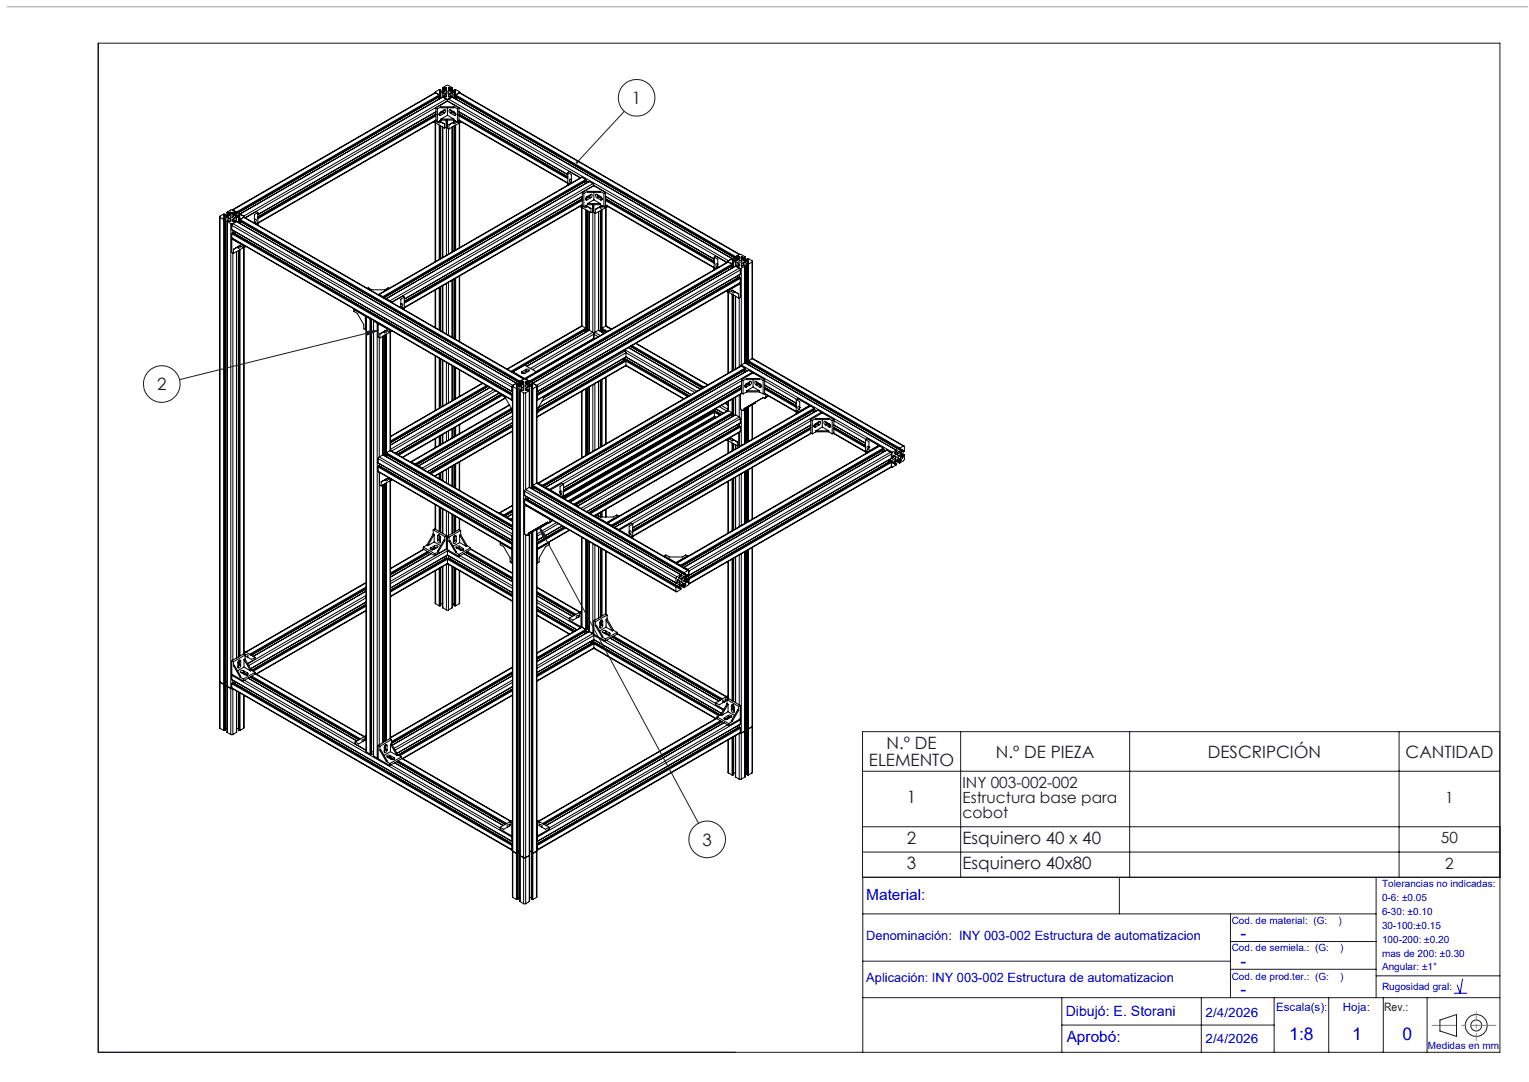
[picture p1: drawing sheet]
<svg xmlns="http://www.w3.org/2000/svg" width="420mm" height="297mm" viewBox="0 0 420 297" stroke-linecap="round" stroke-linejoin="round" font-family="sans-serif">
<defs><g id="words">
<g font-size="4.8" fill="#00f">
<text x="340.8" y="257.8">-</text>
<text x="340.8" y="265.4">-</text>
<text x="340.8" y="273.2">-</text>
<text x="354.2" y="285.4">1:8</text>
<text x="371.4" y="285.4">1</text>
<text x="385.2" y="285.4">0</text>
</g>
<g font-size="4.7" fill="#191924">
<text x="173.6" y="28.5">1</text>
<text x="43.2" y="107.1">2</text>
<text x="243.5" y="205.7">N.º DE</text>
<text x="273.6" y="207.9">N.º DE PIEZA</text>
<text x="331.8" y="207.9">DESCRIPCIÓN</text>
<text x="386.1" y="207.9">CANTIDAD</text>
<text x="238.7" y="210.2">ELEMENTO</text>
<text x="249.1" y="220.5">1</text>
<text x="193" y="232.1">3</text>
<text x="249.1" y="231.6">2</text>
<text x="264.4" y="231.6">Esquinero 40 x 40</text>
<text x="249.1" y="238.6">3</text>
<text x="264.4" y="238.6">Esquinero 40x80</text>
</g>
<g font-size="4.2" fill="#191924">
<text x="264.4" y="216.3">INY 003-002-002</text>
<text x="264.4" y="220.4">Estructura base para</text>
<text x="397" y="220.4">1</text>
<text x="264.4" y="224.5">cobot</text>
<text x="395.8" y="231.5">50</text>
<text x="397" y="238.5">2</text>
</g>
<g font-size="4.2" fill="#00f">
<text x="238" y="247">Material:</text>
<text x="293" y="286">Aprobó:</text>
</g>
<text font-size="3.9" fill="#00f" x="292.8" y="279">Dibujó: E. Storani</text>
<g font-size="3.5" fill="#00f">
<text x="238" y="257.9">Denominación: INY 003-002 Estructura de automatizacion</text>
<text x="238" y="269.5">Aplicación: INY 003-002 Estructura de automatizacion</text>
<text x="331.2" y="279.1">2/4/2026</text>
<text x="331.2" y="286.3">2/4/2026</text>
</g>
<g font-size="3.2" fill="#00f">
<text x="350.5" y="277.5">Escala(s):</text>
<text x="368.9" y="277.5">Hoja:</text>
</g>
<text font-size="3.2" fill="#191924" x="380.2" y="277.6">Rev.:</text>
<g font-size="2.7" fill="#00f">
<text x="379.6" y="243.6">Tolerancias no indicadas:</text>
<text x="379.6" y="247.4">0-6: ±0.05</text>
<text x="379.6" y="251.2">6-30: ±0.10</text>
<text x="338.3" y="253.6">Cod. de material: (G:</text>
<text x="367.7" y="253.6">)</text>
<text x="379.6" y="255">30-100:±0.15</text>
<text x="338.3" y="261.2">Cod. de semiela.: (G:</text>
<text x="368.1" y="261.2">)</text>
<text x="379.6" y="258.8">100-200: ±0.20</text>
<text x="379.6" y="262.6">mas de 200: ±0.30</text>
<text x="338.3" y="269">Cod. de prod.ter.: (G:</text>
<text x="368.1" y="269">)</text>
<text x="379.6" y="266.4">Angular: ±1°</text>
<text x="379.6" y="271.8">Rugosidad gral:</text>
<text x="392.2" y="288">Medidas en mm</text>
</g>
</g></defs>
<g fill="none" stroke="#000" stroke-width=".27">
<path d="M119.4 33.3v.3M119.4 33.6l-.3-.2 3 1.8M119.5 25.3v.1M119.5 33.7v38.2M119.7 25.5l-55.9 32.1M119.7 25.5l.9 .6M119.7 25.5l-55.7 32.1M119.7 33.8v38M119.7 30.7l-48.9 28.2M119.7 31.3l-48.9 28.3M119.7 33.1l-48.9 28.2M119.7 29.6l.5 .3"/>
<path d="M119.7 29.6v3.7l.5 .2M119.7 31.8l-48.9 28.2M119.7 31.5l-48.9 28.2M119.7 32.9l-48.9 28.3M119.8 33.3l-.4 .3M120.2 29.9v3.6M120.4 26.7l.2 .5M120.6 31.4l.4 .3M120.6 26.1h.3M120.6 26.1l.2 .2M120.6 26.6v.5M120.6 34.3v36.9"/>
<path d="M120.6 26.1l-55.7 32.1M120.7 33.2l.2 .2M120.8 25.5v.2M120.8 25.7l.3 .2-.1 .1M120.8 25v.1M120.8 25.1h.8M120.8 25.5h.1M120.8 26.4l-55.7 32.2M120.8 26.3l-55.7 32.2M120.8 26.3v.1M120.9 25.5h-.1M120.9 25.5h.7"/>
<path d="M120.9 25.5v.2M120.9 33.4a.35 .35 0 0 1-.2 .4 .35 .35 0 0 1-.4-.3M120.9 26.1v.9M120.9 34.5v36.5M121 24.8l-.3-.3-1.1 .7 .1 .3M121 24.8v.3M121 26v.9M121 34.5v36.5M121 26l-.1 .1M121 24.8l-.2 .2M121.1 24.7v.4M121.1 25.9v1"/>
<path d="M121.1 34.6v36.3M121.1 29.3h3.6M121.1 29.3l-.9 .6M121.1 29.3v.3h3.6v-.3M121.1 32.7v.3M121.1 33l-.9 .5M121.1 32.7h3.6M121.1 33h3.6M121.6 24.1v1M121.6 26.6h.1M121.6 34.9v35.8M121.6 25.5l.4 .1"/>
<path d="M121.6 25.5v1M121.6 24.2l1.2-.8 .4 .1 1 .7M121.6 26.6l-55.7 32.1M121.6 30.8l.5 .3M121.6 30.8l-1 .6M121.6 26.6l1 .6M121.6 24.2h.1M121.6 26.6l-55.7 32.2M121.6 24.2v.9M121.6 34.9v35.7M121.7 24.2h.3M121.7 24.2v.9"/>
<path d="M121.8 33.9l-1.1-.7 1.4 .8v1.2M121.8 30.6l-1.2 .7M122 30.2l-.4 .6M122 26.4l-.4 .1v.1M122 25.1h-.4M122 25.6l.4 .2M122 24.2v.9M122 25.6v.8M122.1 30.1l-1.2 .7a.43 .43 0 0 0-.4 .5 .43 .43 0 0 0 .5 .4M122.1 30.1a.43 .43 0 0 1 .4 .4 .43 .43 0 0 1-.3 .5l-.1 .1M122.1 31.1l-1.1 .6M122.3 24.1h.3"/>
<path d="M122.3 24.1l-.3 .1M122.3 24.1v.8M122.4 25.8l.2 .7-.6-.1M122.4 25.8v.8M122.6 24.1v.6l-.6 .4M122.6 24.1v.6M122.6 33v1.9l-.5 .3M122.6 27.2h.6M122.6 25.1a.35 .35 0 0 1 .5-.1 .35 .35 0 0 1 .1 .5 .35 .35 0 0 1-.5 .1 .35 .35 0 0 1-.1-.5zM122.6 27.2l.3 .5M122.6 33v37.1M122.6 27.2l-55.7 32.1"/>
<path d="M122.9 27.8l3.2 1.8M122.9 27.8l-3.2 1.8M122.9 31.6l1.8 1.1M122.9 27.7v.1M122.9 29.6v2M122.9 33v2.1l.4 .3M122.9 31.6l-1.8 1.1M122.9 27.7l-55.6 32.1M122.9 27.7l36.6 21.1M123.2 24.1h.1M123.2 24.5l.6 .6M123.2 26.5h.1"/>
<path d="M123.2 27.2l-.3 .5M123.2 35.3v34.4M123.2 27.2l76.9 44.4M123.2 24.1h.3M123.2 24.1v.6M123.3 25.8l-.1 .7M123.3 25.8v.8M123.3 34.3v1.1M123.5 24.1l.3 .1M123.5 24.1v.8M123.8 31.1a.48 .48 0 0 1-.5-.5 .48 .48 0 0 1 .5-.5l1.1 .7a.43 .43 0 0 1 .4 .5 .43 .43 0 0 1-.5 .4M123.8 31.1l1 .6"/>
<path d="M123.8 30.2l.4 .6M123.8 26.4l.4 .1v.1M123.8 24.2h.3M123.8 25.1h.4M123.8 26.4l-.6 .1M123.8 25.6l-.5 .2M123.8 24.2v.9M123.8 25.6v.8M124 30.6l1.2 .7M124.1 24.2v.9M124.2 26.6l77 44.4M124.2 30.8l-.4 .3"/>
<path d="M124.2 30.8l1 .6M124.2 26.6l-1 .6M124.2 24.2h-.1M124.2 26.6l76.9 44.4M124.2 24.2v.9M124.2 34.9v34.3M124.2 25.1h.8M124.2 25.5l-.4 .1M124.2 25.5v1M124.2 25.5h.8M124.2 24.1v1M124.2 26.6h.1"/>
<path d="M124.2 34.9v34.2M124.7 29.3l1 .6M124.7 32.7v.3M124.7 33l1 .5M124.7 33.4l-.2 .3M124.7 24.7v.4M124.7 25.9v1M124.7 33.4v.1M124.7 34.6v34.3M124.8 24.8l.3-.3 1.1 .7v.3M124.8 24.8l.3 .2M124.8 26l.1 .1"/>
<path d="M124.8 24.8v.3M124.8 26v.9M124.8 34.5v34.3M124.9 26.1h.3M124.9 26.1v.9M124.9 34.5v34.3M125 25.5h.1M125 25.5v.2M125 26.4l77 44.5M125 26.3l76.9 44.4M125 26.4l76.9 44.4M125 26.3v.1"/>
<path d="M125.1 25v.1M125.1 25.7l-.3 .3M125.1 25.5v.2M125.1 25.1h-.1M125.1 25.5l-.1 .2M125.1 33.2l1 .6M125.1 33.2l-1.8 1.1M125.2 26.1l-.2 .2M125.2 26.1l76.9 44.3M125.2 26.6v.5M125.2 34.3v34.3M125.2 31.4l-.4 .3"/>
<path d="M125.3 33.3v.1a.41 .41 0 0 1-.3 .6 .41 .41 0 0 1-.5-.5M125.4 26.7l-.2 .5M125.7 29.9v3.6M126.1 30.7l29.9 17.3M126.1 30.7l29.9 17.2M126.1 31.3l29.9 17.2M126.1 33.1l29.9 17.2M126.1 29.6l-.4 .3M126.1 29.6v4.2M126.1 31.5l29.9 17.3M126.1 31.8l29.9 17.3M126.1 32.9l29.9 17.3"/>
<path d="M126.1 31.4l29.9 17.2M126.2 25.5l77 44.3M126.2 25.5l-1 .6M126.2 25.5l76.9 44.4M126.2 33.8v34.2M126.3 25.3v.1M126.3 33.7v34.2M126.3 33.2l-.6 .3M126.5 33.5h.1M126.5 33.5l-3.2 1.9M126.7 33.4l-.6 .4M60.3 59.5l.1 140.4"/>
<path d="M60.4 59.7l1 .6M60.4 59.7v140.2M61.5 59.7v.2M61.5 59.9l.3 .3M61.5 59.2v.1M61.5 59.3h.9M61.5 59.7h.1M61.5 59.7l.1 .2M61.6 59.7h.1M61.6 59.7h.8M61.6 59.7v.2M61.8 59l-.3-.3-1.2 .7 .1 .3"/>
<path d="M61.8 59l-.3 .2M61.8 59v.3M61.8 58.9v.4M62.4 59.7l.4 .1M62.4 58.3v1M62.4 59.7v1M62.4 58.3l.1 .1M62.5 58.4h.3M62.5 58.4v.9M62.8 59.3h-.4M62.8 59.8l.5 .2M62.8 58.4v.9"/>
<path d="M62.8 59.8v.8M63.1 58.3h.3M63.1 58.3l-.3 .1M63.1 58.3v.8M63.3 59.4l.2-.1a.36 .36 0 0 1 .4-.1 .36 .36 0 0 1 .2 .4 .44 .44 0 0 1-.5 .2 .44 .44 0 0 1-.3-.4zM63.4 58.3h.1M63.4 58.3v.6l-.6 .4M63.4 58.3v.6M64 57.6h-.5l-1.1 .7M64 57.6l.9 .6M64 58.3v.6l.6 .4M64 58.3h.1"/>
<path d="M64 58.3v.6M64 58.3h.3M64.3 58.3l.3 .1M64.3 58.3v.8M64.6 58.4h.2M64.6 59.3h.4M64.6 59.8l-.5 .2M64.6 58.4v.9M64.6 59.8v.8M64.8 58.4v.9M64.9 58.2v.1M64.9 58.2l.2 .3"/>
<path d="M64.9 58.3l-.1 .1M64.9 58.3v1M65 59.7l-.4 .1M65 59.7h.7M65 59.7v1M65 58.3v1M65.1 58.5v.1M65.5 58.9v.4M65.5 59l-.5 .3M65.6 59l.2 .2M65.6 59v.3M65.7 59.7h.1"/>
<path d="M65.7 59.7v.2M65.8 59.7h.1M65.8 59.7v.2M65.8 59.3h-.8M65.8 59.2v.1M65.8 59.9l-.3 .1 .1 .2M65.9 58.8l-.2-.1-.1 .3M65.9 58.8l1 .5M66.9 59.3l.2 .2-.2 .2M66.9 59.7l77.1 44.3M66.9 59.3l.3 .4M66.9 59.7l-1 .6"/>
<path d="M66.9 59.7l76.9 44.4M67.1 59.5v.1M70.8 58.3l-.4-.2-3 1.7M70.8 58.3l-.9 .6v2l.9 .6-.2 .1M70.8 58.3v3.5M156 47.4v3.4M156 47.4l1 .5v2l-1 .6 .2 .2M156 47.4l.4-.3 3 1.7M156.8 49.2l.2 .3M157 49.3a.38 .38 0 0 0-.7 .1 .38 .38 0 0 0 .3 .5l.1 .2M159.6 56.5v.3M159.6 56.8l-.3-.1 3 1.7"/>
<path d="M159.7 56.9v32.6M159.9 48.7l-55.9 32.1M159.9 48.7l-55.7 32.2M159.9 48.7l1 .6M159.9 57v32.5M159.9 53.9l-48.8 28.3M159.9 54.5l-48.8 28.3M159.9 56.3l-48.8 28.2M159.9 52.8l.5 .3M159.9 52.8v3.7l.5 .3M159.9 53.9l-48.8 28.2M159.9 54.7l-48.8 28.2"/>
<path d="M159.9 55l-48.8 28.3M159.9 56.2l-48.8 28.2M160 56.5l-.4 .3M160.4 53.1v3.7M160.6 49.9l.2 .5M160.8 54.6l.4 .3M160.9 49.3l.1 .2M160.9 49.3l-55.7 32.1M160.9 57.5v32.6M160.9 56.4l.2 .3M161 49.7l.5 .3M161 49.6l-55.6 32.2"/>
<path d="M161 49.5v.1M161 49.5l-55.7 32.2M161 49.6l-55.6 32.1M161.1 56.6a.35 .35 0 0 1-.2 .5 .35 .35 0 0 1-.4-.4M161.1 57.7v33.3M161.2 57.7v33.2M161.3 57.8v33.1M161.4 52.5h3.5M161.4 52.5l-1 .6M161.4 52.5v.3h3.5v-.3M161.4 55.9v.3M161.4 56.2l-1 .6"/>
<path d="M161.4 55.9h3.5M161.4 56.2h3.5M161.7 49.8h.2M161.8 58.1v32.6M161.9 49.8l-55.8 32.2M161.9 54l.4 .3M161.9 54l-1.1 .6M161.9 49.8l.9 .6M161.9 58.1v32.6M162.1 57.1l-1.2-.7 1.4 .9v1.1M162.1 53.8l-1.3 .7M162.2 53.4l-.3 .6"/>
<path d="M162.3 53.4l-1.2 .6a.43 .43 0 0 0-.3 .5 .43 .43 0 0 0 .4 .4M162.3 53.4l.1-.1a.53 .53 0 0 1 .3 .5 .53 .53 0 0 1-.4 .5M162.3 54.3l-1.1 .6M162.8 56.2v1.9l-.5 .3M162.8 50.4l.3 .5M162.8 50.4l-55.7 32.1M162.8 56.2v35M163.1 51l3.2 1.8M163.1 54.9l1.8 1M163.1 51l-3.2 1.8M163.1 56.2v2.1l.4 .3M163.1 50.9v.1"/>
<path d="M163.1 52.8v2.1M163.1 54.9l-1.7 1M163.1 50.9l-55.5 32.1M163.1 50.9l36.6 21.1M163.4 58.5v32.7M163.5 57.5v1.1M164 53.4l1.1 .6a.43 .43 0 0 1 .4 .5 .43 .43 0 0 1-.5 .4M164 53.4a.41 .41 0 0 0-.5 .3 .41 .41 0 0 0 .4 .5l.1 .1M164 54.3l1 .6M164 53.4l.4 .6M164.2 53.8l1.2 .7M164.4 54l-.4 .3"/>
<path d="M164.4 54l1 .6M164.4 58.1v32.6M164.5 58.1v32.6M164.9 52.5l1 .6M164.9 55.9v.3M164.9 56.2l1 .6M165 56.7l-.3 .2M165 56.7h.1M165 57.8v33.1M165 57.7v33.2M165.1 57.7v33.3M165.3 56.4l1 .6"/>
<path d="M165.3 56.4l-1.8 1.1M165.4 57.5v32.6M165.4 54.6l-.4 .3M165.6 56.6h-.1a.41 .41 0 0 1-.3 .6 .41 .41 0 0 1-.5-.4M165.9 53.1v3.7M166.3 53.9l29.9 17.3M166.3 54.5l29.9 17.3M166.3 56.3l29.9 17.3M166.3 52.8l-.4 .3M166.3 52.8v4.2M166.3 53.9l29.9 17.2M166.3 54.7l29.9 17.3"/>
<path d="M166.3 55l29.9 17.3M166.3 56.2l29.9 17.2M166.4 57v32.5M166.5 56.9v32.6M166.5 56.4l-.6 .4M166.8 56.8h.1M166.8 56.8l-3.3 1.8M166.9 56.7l-.6 .3M61.4 60.3h.3M61.4 60.3v140.2M61.7 60.3v140.2M61.8 60.2l-.1 .1"/>
<path d="M61.8 60.2v140.2M61.8 60.1v140.3M62.4 60.7v140.3M62.4 60.8l1 .6M62.4 60.8v140.2M62.8 60.6h-.4v.2M63.3 60l.1 .7-.6-.1M63.3 60v.8M63.4 61.4h.6M63.4 61.4v140.2M63.7 63l76.9 44.5M63.7 65.3l77 44.6"/>
<path d="M63.7 61.9v1.1M63.7 64.2v1.1M63.7 65.6v3.7l.4 .3M63.7 65.6l3.2 1.9M63.7 61.9l76.9 44.4M63.7 63l76.9 44.4M63.7 64.2l76.9 44.3M63.7 65.3l76.9 44.4M63.8 63.9l-.1 .3M63.8 63.9l76.9 44.4M63.9 65.5l-.2 .1M63.9 63.8l76.9 44.4"/>
<path d="M63.9 63.8l-.1 .1M64 61.4l-.3 .5M64 63.2v.6M64 69.5v111.7M64 61.4l76.9 44.4M64.1 60l-.1 .7 .6-.1M64.1 60v.8M64.1 68.4v1.2M64.4 68.3l-.3 .1M64.6 60.6h.3v.2M64.7 63.6l-.3 .5M64.9 60.8h.2"/>
<path d="M64.9 60.8l77 44.4M64.9 60.8l-.9 .6M64.9 69.1v111.6M65 60.7v.1M65 69v111.6M65.5 67.6l-.2 .2M65.5 60.1v1M65.5 67.6v.1M65.5 68.8v111.5M65.6 60.2l.1 .1M65.6 60.2v.9M65.6 68.7v111.6"/>
<path d="M65.7 60.3h.2M65.7 60.3v.9M65.7 68.7v111.5M65.8 60.6l76.9 44.5M65.8 60.5l76.9 44.4M65.8 60.6l76.9 44.4M65.8 60.5v.1M65.9 60.3l-.1 .2M65.9 60.3l76.9 44.3M65.9 60.7v.6M65.9 68.5v111.6M66.1 67.6a.42 .42 0 0 1-.2 .5 .42 .42 0 0 1-.6-.2v-.2"/>
<path d="M66.2 60.9l-.2 .4M66.9 67.5v.5M66.9 68l-1-.6-1.8 1M66.9 67.9v111.7M67 67.4l-.1 .1M67.1 67.9v111.7M67.3 67.7h.1M67.3 67.7l-3.2 1.9M67.5 67.6l-.6 .4M69.9 60.3a.38 .38 0 0 1 .6 .1 .38 .38 0 0 1-.3 .5l-.1 .2M70 60.2l-.1 .3M100.9 79.2l.3-.2 .9 .5h3.6l.9-.5 .3 .2"/>
<path d="M119.5 79.6v10.3M119.7 79.5v10.5M120.6 79v11.5M120.9 78.8v11.9M121 78.8v12M121.1 78.7v12.1M121.6 78.5v12.6M121.6 78.4v12.7M122.6 77.9v13.8M123.2 77.5v14.5M124.2 76.9v15.7M124.7 76.6v16.3"/>
<path d="M124.8 76.6v16.3M124.9 76.5v16.5M125.2 76.4v16.8M126.2 75.8v17.9M126.3 75.7v18.1M196.2 70.6v3.4M196.2 70.6l1 .6v2l-1 .5 .2 .2M196.2 70.6l.4-.3 3 1.7M197.1 72.5l.1 .2M197.2 72.5a.38 .38 0 0 0-.7 .1 .38 .38 0 0 0 .3 .6l.1 .1M199.6 79.9l.6 .3M199.7 80h.1"/>
<path d="M199.7 80l3.2 1.8M200 71.8v.1M200 79.6l.2 .1M200.1 71.6l-.1 .2 .1 .1M200.1 71.9l-55.8 32.1M200.1 71.6l-.3 .3M200.1 71.9l1 .6M200.1 71.9l-55.7 32.2M200.2 79.7v.5M200.8 73.2l.2 .4M200.9 79.8a.42 .42 0 0 0 .3 .6 .42 .42 0 0 0 .5-.4M201.1 72.5h.3"/>
<path d="M201.1 71h.3v.2M201.1 72.5l.1 .2M201.1 71l-1 .6M201.1 72.5l-55.7 32.1M201.1 73v.6M201.1 79.7l1.8 1M201.1 79.7l-.9 .5M201.2 72.1l.2 .3M201.2 71.4v.1M201.2 71.5v.1M201.2 71.9v.2M201.2 71.6h.8"/>
<path d="M201.2 72.8v.2M201.2 72.8l-55.7 32.3M201.2 72.7v.1M201.2 72.7l-55.7 32.2M201.3 71.9h-.1M201.3 71.9h.7M201.3 71.9v.3M201.4 72.5v.9M201.4 72.4v.1M201.4 71.2l-.2 .2M201.4 71.2v.4M201.4 72.4v.9"/>
<path d="M201.5 79.9l.2 .2M201.5 71.2v.4M201.5 72.4v.9M201.5 71.2l.5 .3M201.9 70.8l.1 .1M201.9 70.7v.1M202 73.1h.1M202 70.5v1.1M202 73v.1M202 71.9l.5 .1M202 71.9v1M202.1 70.4v.2"/>
<path d="M202.1 70.4l-.2 .3M202.1 73.1l-55.8 32.1M202.1 73.1l1 .5M202.1 70.6l.1 .1M202.1 70.6v1M202.2 70.7h.3M202.2 70.7v.9M202.4 75.9l.2 .4M202.5 72.8h-.3l-.1 .3M202.5 72.8l.5 .2M202.5 71.5l-.5 .1M202.5 72l.4 .3"/>
<path d="M202.5 70.7v.8M202.5 72v.8M202.7 70.5h.3M202.7 70.5l-.2 .2M202.7 70.5v.8M202.9 72.3l.2 .1-.1 .6M202.9 72.3v.7M203 71.6l.1-.1a.31 .31 0 0 1 .5 0 .31 .31 0 0 1 0 .4 .39 .39 0 0 1-.4 .1 .39 .39 0 0 1-.2-.4zM203 76.1h.1M203 73h.1M203 70.5h.1M203 70.5l.1 .6-.6 .4"/>
<path d="M203 70.5v.7M203.1 73.6h.5M203.1 69.9l.4-.1 1.1 .8M203.1 73.6l.2 .5M203.1 75.5v.6M203.1 69.9l-1 .5M203.1 73.6l-55.7 32.2M203.1 76.1l-55.6 32.1M203.1 76.1l.1 .1M203.2 77.8l.1 .1M203.2 76.2l.1 .2M203.2 76.2l-55.7 32.1"/>
<path d="M203.3 75.2l-55.8 32.4M203.3 77.5v.2l-55.7 32.2M203.3 77.9l-3.1 1.8M203.3 74.1v1.1M203.3 76.4v1.1M203.3 77.9v3.7l-.4 .2M203.3 74.1l-55.7 32.2M203.3 75.2l-55.7 32.2M203.3 76.4l-55.7 32.1M203.3 77.5l-55.7 32.2M203.6 70.5v.1M203.6 71l.6 .5"/>
<path d="M203.6 70.5v.6M203.6 73.6v26.6M203.6 70.5h.1M203.7 70.5h.2M203.7 70.5v.7M203.8 72.3l-.2 .7 .6-.2M203.8 72.3v.7M203.9 70.5l.3 .2M203.9 70.5v.8M204.2 72.8l.4 .1M204.2 70.7h.3M204.2 71.5l.4 .1"/>
<path d="M204.2 72l-.4 .3M204.2 70.7v.8M204.2 72v.8M204.5 70.7v.9M204.6 72.9v.2M204.6 73.1l-1 .5M204.6 70.6l-.1 .1M204.6 70.6v1M204.6 73.1v26.5M204.6 71.9l-.4 .1M204.6 71.9h.8M204.6 71.9v1"/>
<path d="M204.7 70.5v1.1M204.7 73v26.6M205.2 71.2v.4M205.2 72.4v27.5M205.3 72.5h.3M205.3 72.5v27.4M205.4 71.9h.1M205.4 71.9v.3M205.5 71.6h-.9M205.5 71.9v.2M205.5 71.4v.1M205.5 71.4l-.3-.2 .2-.2 1.3 .6-.1 .3"/>
<path d="M205.5 72.1l-.3 .2 .1 .2M205.5 71.5v.1M205.6 72.5v26.5M206.6 71.9l-1 .6M206.6 71.9v26.6M206.7 71.8v26.6M97.2 85l3.2 1.8M97.2 85v.5l.9 .5 1.8 3.1v1.1l.5 .3M97.3 84.9l-.1 .1M100.4 86.8l.1-.1 .1 .3M100.4 86.8v3.7M100.5 86.8l.1 119.6"/>
<path d="M100.5 90.4l-.1 .1M100.6 87l1 .5M100.6 87v119.4M101.6 87.5h.3M101.6 87.5v119.5M101.9 87.5h.1M101.9 87.5v119.5M102 87.6v119.3M102.6 87.9v.1M102.6 88v119.5M102.6 87.9v.2l1 .6M102.6 87.9h.1"/>
<path d="M103.6 88.7h.4l-.1 .2M103.6 88.7v119.4M103.9 88.9v3.6l.5 .3M103.9 88.9l3.2 1.8M104.2 80.9h-.3M104.2 80.9l1 .5M104.2 92.7v32.7M104.4 91.6v1.2M104.6 91.5l-.2 .1M105.2 81.4l.1 .3M105.2 92.3v32.5M105.2 92.2v32.6"/>
<path d="M105.3 81.7h.1M105.7 90.8l-.1 .2M105.7 90.8v.1M105.7 92v33.1M105.8 91.9v33.3M105.9 91.9v33.3M106 82.1l1.1 .4M106 82.1h.1M106 82v.1M106.2 91.7v32.6M106.3 90.8a.42 .42 0 0 1-.2 .5 .42 .42 0 0 1-.5-.2v-.1M107.1 90.7v.5"/>
<path d="M107.1 91.2l-1-.6-1.7 1M107.1 82.5l.3 .4M107.1 91.2v32.5M107.2 90.6l-.1 .1M107.3 91.1v32.6M107.5 90.9h.1M107.5 90.9l-3.1 1.9M107.7 90.8l-.6 .4M110.1 83.5a.38 .38 0 0 1 .6 .1 .38 .38 0 0 1-.3 .5l-.1 .2M110.2 83.4l-.1 .3M111.1 81.6l-1 .5v2l1 .6-.3 .2M111.1 81.6l-.5-.3-3 1.7"/>
<path d="M111.1 81.6v3.4M119.5 97.7v15M119.7 97.8v14.8M120.6 98.3v13.7M120.9 98.5v13.4M121 98.5v13.3M121.1 98.6v13.2M121.6 98.8v12.7M121.6 98.9v12.6M122.6 99.5v11.4M123.2 99.8v10.8M159.9 89.5l-20.6 11.8"/>
<path d="M159.9 89.5l1 .6M159.9 89.5l-20.5 11.8M160.6 90.8l.2 .4M160.9 90.1l.1 .2M160.9 90.1l-20.5 11.8M160.9 90.6v.6M161 90.4l-16.9 9.9M161 90.3v.1M161 90.3l-20.3 11.8M161 90.4l-20.2 11.7M161.9 90.7l-17.3 9.8M161.9 90.7l.9 .5"/>
<path d="M161.9 90.7l-17.2 9.9M162.1 93.5l.1 .1M162.8 91.2l.3 .5M162.8 91.2l-17.1 9.9M162.8 93.1v.2M163.1 92.9l.2 .1M163.1 92.9l-15.8 9.2M163.1 91.7v1.2M163.1 91.7l1.2 .7M163.1 91.7l-16.8 9.8M163.1 92.9l-15.9 9.1M163.4 91.2l-.3 .5"/>
<path d="M163.4 91.2l1.5 .9M164.4 90.7h.1M164.4 90.7l-1 .5M164.4 90.7l1.5 .8M164.5 90.7l1.4 .8M165.2 90.4l1.2 .8zM165.2 90.3v.1M165.2 90.3l1.4 .8M165.4 90.1l-.2 .2M165.4 90.1l1.5 .8M165.4 90.6v.6M165.7 90.8l-.3 .4"/>
<path d="M166.4 89.5l1.6 .8M166.4 89.5l-1 .6M166.4 89.5l1.5 .9M171 98.6l.2 .4M171 98.6l.5 .3M171.3 98.4l17.8 10.3M171.3 96.2l.4 .1M171.4 98.4l17.8 10.3M171.4 98.3l17.9 10.3M171.6 96l19.8 11.4M171.7 96.3l.2 .5M171.7 96.3l-22.3 12.9"/>
<path d="M171.7 98.8l-24 13.8M171.7 98.8l.1 .1M171.7 98.8l-24 13.9M171.8 98.9l.1 .2M171.8 98.9l-24.1 13.9M171.9 98l-24.1 14M171.9 98l17.9 10.3M171.9 96.8v1.2M171.9 99.1v1.2M171.9 96.8l-23 13.4M171.9 98l-24 13.9M171.9 99.1l-24.2 14"/>
<path d="M171.9 96.8l19 10.9M171.9 98l18 10.3M171.9 99.1l16.9 9.8M172.6 95.4l19.8 11.4M173.2 95.1l19.7 11.4M173.2 95.1l19.8 11.4M173.3 95l19.8 11.4M173.6 94.9l19.8 11.4M174.6 94.3l19.8 11.4M174.7 94.2l19.8 11.4M200 80.1v22.4M200.1 80.2v22.2"/>
<path d="M201.1 80.7v21.1M201.4 80.9v20.8M201.4 81v20.6M201.5 81v20.6M202 81.3v20M202.1 81.3v19.9M202.9 80.7v1.1M203.1 81.7v19M204.6 99.6h.1M204.6 99.6l41.5 24M204.6 99.6l-1 .6M204.7 99.6l41.5 24"/>
<path d="M205.5 99.4l41.6 24.1M205.5 99.3l41.5 24M205.5 99.4l41.5 24M205.5 99.3v.1M205.6 99l-.1 .3M205.6 99l41.6 24M205.6 99.5v.6l.3-.4M206.6 98.5l41.7 23.9M206.6 98.5l41.5 23.9M206.6 98.5l-1 .5M120.6 119.8v2.4M120.9 119.7v2.4"/>
<path d="M121 119.6v2.4M121.1 119.6v2.4M121.6 119.3v2.4M121.6 119.2v2.5M122.6 118.7v2.4M123.2 118.4v2.4M124.2 100.4v9.6M124.2 117.8v2.4M124.7 100.7v9M124.7 117.5v2.4M124.8 100.7v8.9M124.8 117.4v2.4"/>
<path d="M124.9 100.8v8.8M124.9 117.4v2.4M125.2 100.9v8.5M125.2 117.2v2.4M126.2 101.5v7.4M126.2 116.6v2.5M126.3 101.6v7.2M126.3 116.6v2.4M132.5 105.2l-25.2 14.6M132.6 105.2l-25.3 14.7M133.6 105.8l-26.3 15.2M133.9 106l-26.6 15.4"/>
<path d="M134.1 106.1l-26.8 15.4M134.5 106.4l-27.2 15.7M134.6 106.4l-27.3 15.8M135.6 107l-28.3 16.3M136.2 107.3l-28.6 16.5M137.2 107.8l-28.7 16.6M137.2 107.9l-28.6 16.5M137.8 108.3l-28.5 16.5M137.9 108.6l-28.4 16.4M138.8 109.2l-28.3 16.3M138.9 109.3l-28.3 16.3M139.9 111.1l-27.1 15.6"/>
<path d="M140 111.2l-27 15.6M140.5 113.1l-25.7 14.9M140.5 112.6l-26.2 15.1M140.5 113.2l-25.5 14.7M140.5 112.4l-26.3 15.2M140.5 112.1l-26.5 15.2M140.5 112.5l-26.3 15.2M140.6 109.7l.2 .2M140.6 107.4l.1 .1M140.6 106.3v1.1M140.6 108.5v1.2M140.7 107.5l.1 .1"/>
<path d="M140.7 108.3l-.1 .2M140.7 108.3h.1M140.7 107.5h.1M140.8 105.9l.1 140.4M140.8 118.4l-21.3 12.3M140.8 116.1l-23.4 13.4M140.8 116l-23.4 13.5M140.8 116.6l-22.9 13.2M140.8 113.4l-.3-.2v-1.1l-1.8-3.1-.9-.5v-.3l-28.7 16.5M140.8 114.9l-24.4 14M140.8 114.2l-24.8 14.3M140.8 117.2l-22.4 12.9"/>
<path d="M140.8 116.8l-22.7 13.1M140.8 118.3l-21.4 12.3M140.8 116.7l-22.8 13.1M140.9 105.8v.3M140.9 105.8l-.3 .5M140.9 106.1l1 .6M140.9 106.1v140.2M140.9 102.1l-.1 .1M140.9 102.1l3.2-1.9 3.2 1.9M140.9 102.1l3.2 1.8M140.9 102.1v.2M141.9 106.7h.2"/>
<path d="M141.9 106.7v140.2M142 106.1v.2M142 106.3l.2 .3M142 105.6v.2M142 105.8h.8M142 106.1h.1M142.1 106.1h.7M142.1 106.1v.3M142.1 106.7v140.2M142.2 105.4l.1-.1-.3-.1-1.1 .6M142.2 106.6l-.1 .1M142.2 105.4l-.2 .2"/>
<path d="M142.2 105.4v.4M142.2 106.6v140.2M142.3 106.5l-.1 140.3M142.3 105.3v.5M142.3 105.4l.5 .3M142.7 105l.1 .1M142.7 104.9v.1M142.8 106.1l.4 .1M142.8 104.7v1.1M142.8 106.1v1M142.8 107.2v140.3M142.8 107.1l1 .7"/>
<path d="M142.8 104.6l.1 .2M142.8 104.6l-.1 .3M142.9 104.8h.3M142.9 104.8v1M143.2 107l-.4 .1M143.2 107l.6 .2M143.2 105.7l-.4 .1M143.2 106.2l.5 .3M143.2 104.8v.9M143.2 106.2v.8M143.4 102v.5M143.5 104.7h.3"/>
<path d="M143.5 104.7l-.3 .1M143.5 104.7v.8M143.7 106.5l.1 .7M143.7 106.5v.7M143.8 105.8a.4 .4 0 0 1 .4-.1 .4 .4 0 0 1 .3 .4h-.1a.34 .34 0 0 1-.4 .1 .34 .34 0 0 1-.2-.4zM143.8 107.2h.1M143.8 104.7h.1M143.8 107.8h.6M143.8 104.7v.6l-.6 .4M143.8 104.1h.6M143.8 104.1l-1 .5M143.8 104.7v.6"/>
<path d="M143.8 107.8v140.3M144.1 103.9v.1M144.4 105.2l.6 .5M144.4 107.8v26.6M144.4 104.1l1 .5M144.4 104.7v.1M144.4 104.7v.6M144.4 104.7h.1M144.5 101.4l.1-.1a.42 .42 0 0 1 .6 0 .42 .42 0 0 1 .1 .5l-1.2 .7a.42 .42 0 0 1-.6 .1 .42 .42 0 0 1-.1-.6M144.5 104.7h.2M144.5 101.4l-1.1 .6M144.5 101.4v.5"/>
<path d="M144.5 104.7v.6M144.5 101.9l-1.1 .6M144.6 106.5l-.2 .7 .6-.2M144.6 106.5v.7M144.7 104.7l.3 .1M144.7 104.7v.8M145 107l.4 .1v.1M145 104.8h.3M145 105.7l.4 .1M145 106.2l-.4 .3M145 104.8v.9M145 106.2v.8"/>
<path d="M145.2 101.9h-.7M145.3 104.8v1M145.4 104.6v.2M145.4 104.6l.1 .3M145.4 107.2l-1 .6M145.4 104.8h-.1M145.4 104.8v1M145.4 107.2v26.6M145.4 106.1l-.4 .1M145.4 106.1v1M145.4 106.1h.8M145.5 104.7v1.1"/>
<path d="M145.5 107.2v26.6M145.5 104.9v.2M145.9 105.3v.5M145.9 106.5v27.6M145.9 105.4l-.4 .3M146 105.4v-.1l.3-.1 1.1 .6M146 105.4l.3 .2M146 106.6l.1 .1M146 105.4v.4M146 106.6v27.5M146.1 106.7h.3M146.1 106.7v27.4"/>
<path d="M146.2 106.1h.1M146.2 106.1v.3M146.2 106.1v.2M146.3 105.8h-.9M146.3 105.6v.2M146.3 106.3l-.3 .3M146.3 106.1v.2M146.4 106.7v26.5M147.3 102.1l-3.2 1.8M147.3 102.1v.2M147.4 105.8l.1 .1-.1 .2M147.4 105.8l.2 .5"/>
<path d="M147.4 106.1l-1 .6M147.4 106.1v26.5M147.5 107.5h.1M147.5 108.3h.1M147.5 108.3l.1 .2M147.5 105.9v26.7M147.6 107.4l-.1 .1M147.6 109.7l-.1 .2M147.6 106.3v1.1M147.6 108.5v1.2M150.5 108.2v.3l-1 .5-1.8 3.1v1.1l-.2 .2M159.7 107.5v18.2"/>
<path d="M159.9 107.4v18.2M160.9 106.8v18.3M161.1 106.6v18.3M161.2 106.6v18.2M161.3 106.6v18.2M161.8 106.3v18.2M161.9 106.2v18.3M162.8 105.7v18.2M163.4 105.3v18.3M164.4 104.8v18.2M164.5 104.7v18.3M165 104.5v18.2"/>
<path d="M165 104.4v18.3M165.1 104.3v18.3M165.4 104.2v18.2M166.4 103.6v18.2M166.5 103.6v18.2M171.9 100.3l-24.4 14.2M171.9 100.4l15.8 9.1M171.9 100.3l-24.4 14.1M171.9 100.3l16 9.2M195.4 112.9l.1 .2M195.6 112.8l.2 .1M195.9 112.6l2.1 1.2"/>
<path d="M196 112.5l2.1 1.3M196 112.9l-41.2 23.7M196 112.5l2.2 1.2M196 112.9h.1M196.1 112.9l.2 .3M196.1 112.9l-41.3 23.9v-3.9M196.3 114.3l-40.1 23.3M196.3 114.4l.3 .2M196.3 113.2v1.1M196.3 113.2l-41.3 23.7M196.3 114.3l-40.3 23.2M196.3 113.2l1.4 .8"/>
<path d="M196.3 114.3l.4 .2M196.6 112.2l2 1.2-2.1-1.2M197.6 111.6l2.1 1.3M198.2 111.3l1.8 1.1M199.2 110.7l.8 .5-.9-.5M199.7 110.4l.3 .2M199.7 110.4l.3 .1M199.8 110.3l.2 .1M200 112.5l-.2 .2M200 110.2v2.5M200.1 112.7l-43.6 25.1M200.1 112.7l1 .6"/>
<path d="M200.1 110.2v2.5M200.1 112.7l-43.5 25.1M201.1 113.3l.1 .3M201.1 113.8l-.1 .6-.2-.4M201.1 109.6v3.7M201.1 113.3l-43.5 25.1M201.2 113.7l-43.2 25M201.2 113.6v.1M201.2 113.6l-43.3 25M201.2 113.7l-43.2 24.9M201.4 109.5v4.7M201.4 109.4v4.8"/>
<path d="M201.5 109.4v4.8M202 109.1v4.8M202.1 113.9l-43.6 25.1M202.1 113.9l1 .6M202.1 109v4.9M202.1 113.9l-43.5 25.1M202.4 116.7l.2 .5M203 118.7v3.5l-.5 .2M203.1 114.5l.2 .4M203.1 108.5v6M203.1 116.3v.6M203.1 118.7v3.9"/>
<path d="M203.1 114.5l-43.5 25.1M203.1 116.9l-41.4 23.9M203.1 116.9l.1 .1M203.2 117l.1 .2M203.2 117l-41.3 23.9M203.3 116.1v.1M203.3 118.4l-40.1 23.3M203.3 116.1l-42.2 24.3M203.3 114.9v1.2M203.3 117.2v1.2M203.3 114.9l-43.1 25M203.3 117.2l-41.2 23.8"/>
<path d="M203.3 118.4l-40.2 23.2M203.4 108.3v4l.8 .4 .2-.2M203.6 100.2l-.2 .3M203.6 100.5l-55.9 32.1M203.6 112.4v9.9M203.6 100.2l41.5 23.9M203.6 100.5l-55.6 32.1M203.6 100.5l1 .6M203.7 105.7l-48.9 28.2M203.7 106.3l-48.9 28.2M203.7 104.2l.4 .3M203.7 104.2l3.2-1.8 3.1 1.8"/>
<path d="M203.7 104.2v3.7l.4 .2M203.7 106.8l-48.9 28.2M203.7 104.5l-49 28.4M203.7 106.5l-48.9 28.2M203.7 106.4l-48.9 28.2M203.8 107.9l-49 28.3M203.9 108l-49.1 28.3M204.1 104.5v3.6M204.3 101.7l.3 .5M204.4 112.2l.3-.2v.3M204.4 112.2v.3M204.6 101.1l.2 .2"/>
<path d="M204.6 112.5l-.3 .2M204.6 101.1l-55.7 32.1M204.6 112.5v9.2M204.7 112.5v9.2M204.7 112.3l-.1 .2M204.7 112.3l-.3 .2M204.7 101.5l.6 .3M204.8 101.4l-55.6 32.2M204.8 101.3l-55.7 32.2M204.8 101.3v.1M204.8 101.4l-55.6 32.1M205.1 103.9h3.5"/>
<path d="M205.1 103.9l-1 .6M205.1 103.9v.3h3.5v-.3M205.1 107.3v.3M205.1 107.6l-1 .5M205.1 107.3h3.5M205.1 107.6h3.5M205.2 112v9.4M205.3 111.9v9.4M205.6 101.6l-55.8 32.2M205.6 105.4l.4 .3M205.6 105.4l-1 .6 .4 .3M205.6 101.6l-55.7 32.2"/>
<path d="M205.6 101.6l1 .6M205.6 111.8v9.3M205.8 105.1l-1.2 .8M205.9 105l-1.3 .8M206 104.8l-.4 .6M206 105.7a.46 .46 0 0 0 .4-.5 .46 .46 0 0 0-.4-.5l-1.1 .7a.43 .43 0 0 0-.4 .5 .43 .43 0 0 0 .5 .4M206 105.7l-1 .6M206.6 102.2l.2 .2M206.6 102.2l-55.7 32.1M206.6 111.2v9.4M206.7 111.1v9.4M206.9 106.3l1.7 1"/>
<path d="M206.9 104.2v2.1M206.9 106.3l-1.8 1M207.5 110.4v.3l-2.8 1.6M207.7 105.7l-.1-.1a.43 .43 0 0 1-.3-.5 .43 .43 0 0 1 .4-.4l1.2 .7a.43 .43 0 0 1 .3 .5 .43 .43 0 0 1-.4 .4M207.7 105.7l1.1 .6M207.8 104.8l.3 .6M207.8 105l1.3 .8M207.9 105.1l1.2 .8M208.1 105.4l-.4 .3M208.1 105.4l1.1 .6-.4 .3M208.6 103.9l1 .6M208.6 107.3v.3"/>
<path d="M208.6 107.6l1 .5M209.6 104.5v3.6M209.8 108.1l.5 .2M209.9 108l8.8 5.1M210 107.9l8.7 5.1M210 105.7l8.7 5M210 106.3l8.7 5M210 104.2l-.4 .3M210 104.2v3.7l-.4 .2M210 104.5l8.9 5.1M210 106.5l8.7 5M210 106.8l8.7 5"/>
<path d="M210 106.4l8.7 5M210.3 109l-.2 .3-.4-.2-5.3 3.1M210.3 108.3v.7M210.4 108.3h-.1M210.6 108.9h.1M210.6 108.9l-.4 .4M210.6 108.9l-.3 .1M211 108.7l-.4 .2M218.7 109.7l1 .6v2l-1 .6 .4 .2M218.7 109.7l.4-.2 3.3 1.8M218.7 109.7v3.9M219.1 113.1v.2"/>
<path d="M219.6 111.6l.1 .3M219.7 111.9h.1M219.7 111.7l-.3-.2a.47 .47 0 0 0-.3 .5 .47 .47 0 0 0 .4 .4M222.4 111.3l-3.3 1.8M222.4 111.3v.2M222.6 111.5l-55.9 32.1M222.6 111.5l1 .5M222.6 111.5l-55.7 32.1M222.7 117.3l-48.9 28.3M222.7 115.2l3.2-1.9 3.2 1.9M222.7 115.2l.4 .2M222.7 115.2v3.6l.4 .3"/>
<path d="M222.7 115.5l-49.1 28.3M222.7 117.5l-48.9 28.2M222.7 117.8l-48.9 28.2M222.8 118.9l-49 28.2M222.9 119l-49.1 28.3M223.1 115.4v3.7M223.3 112.7l.3 .4M223.6 117l.4 .3M223.6 112l.2 .3M223.6 112l-55.7 32.2M223.7 112.4l.6 .3M223.8 112.4l-55.6 32.1"/>
<path d="M223.8 112.3l-55.7 32.1M223.8 112.3v.1M223.8 112.4l-55.7 32.1M224.1 114.9h3.5M224.1 114.9l-1 .5M224.1 114.9v.3h3.5v-.3M224.1 118.2v.3M224.1 118.5l-1 .6M224.1 118.2h3.5M224.1 118.5h3.5M224.5 112.6h.1M224.6 116.4l.4 .2"/>
<path d="M224.6 116.4l-1 .6 1-.6M224.6 112.6l-55.8 32.1M224.6 112.6l1 .6M224.9 116.1l-1.3 .7M224.9 116l-1.3 .7M225 115.7l-.4 .7M225 116.6h.1a.43 .43 0 0 0 .4-.5 .43 .43 0 0 0-.5-.4l-1.1 .7a.43 .43 0 0 0-.4 .5 .43 .43 0 0 0 .5 .4M225 116.6l-1 .7M225.6 113.2l.2 .2M225.6 113.2l-55.7 32.1M225.9 117.2l1.7 1M225.9 115.2v2"/>
<path d="M225.9 117.2l-1.8 1M226.7 115.7l1.2 .7a.43 .43 0 0 1 .4 .5 .43 .43 0 0 1-.5 .4M226.7 115.7a.43 .43 0 0 0-.5 .4 .43 .43 0 0 0 .4 .5h.1M226.7 116.6l1.1 .7M226.8 115.7l.4 .7M226.8 116l1.3 .7M226.9 116.1l1.2 .7M227.1 116.4l1.1 .6-1-.6M227.2 116.4l-.5 .2M227.6 114.9l1 .5M227.6 118.2v.3M227.6 118.5l1 .6"/>
<path d="M228.2 117l-.4 .3M228.6 115.4v3.7M228.9 119l8.8 5.1M229 118.9l8.7 5M229.1 117.3l8.6 5M229.1 115.2l-.5 .2M229.1 115.2v3.6l-.5 .3M229.1 115.5l8.8 5.1M229.1 117.5l8.6 5M229.1 117.8l8.6 5M229.1 117.4l8.6 4.9M103.9 127.1l36.7 21.2"/>
<path d="M103.9 129.4l36.8 21.3M103.9 125.9v1.2M103.9 128.2v1.2M103.9 125.9l36.7 21.2M103.9 127.1l36.7 21.1M103.9 128.2l36.7 21.2M103.9 129.4l36.7 21.1M104 127.9l-.1 .3M104 127.9l36.7 21.3M104.1 127.9l36.7 21.1M104.1 127.9h-.1M104.2 125.4l-.3 .5"/>
<path d="M104.2 125.4l36.6 21.1M104.2 127.3v.6M104.2 129.6v74.8M104.2 129.7v3.4l.5 .3M104.7 132.3v1.1M104.9 127.7l-.3 .4M105.2 124.8l35.6 20.5M105.2 124.8l-1 .6M105.2 124.8l35.6 20.6M105.2 133.1v70.8M105.2 133.1v70.7M105.7 132.8v70.7"/>
<path d="M105.8 132.8v70.7M105.9 131.6v.1M105.9 132.7v70.7M106 124.6l34.8 20.1M106 124.5v.1M106 124.5l34.8 20.1M106.1 131.5l-.2 .2M106.2 124.3l-.2 .2M106.2 124.8v.6l.2-.4M106.2 124.3l34.6 19.9M106.2 132.5v70.8M106.5 131.3l.9 .5"/>
<path d="M106.5 131.3l-1.8 1M106.7 131.4a.49 .49 0 0 1-.3 .5 .49 .49 0 0 1-.5 0v-.2M107.1 123.7l33.7 19.3M107.1 123.7l-.9 .6M107.1 123.7l33.7 19.4M107.1 132v70.8M107.3 123.5l.1 .2M107.3 131.9v71M107.4 131.5v.3M107.4 131.8l.3-.1-3 1.7M113 126.8h-.3M113 126.8l1 .5"/>
<path d="M114 127.3l.2 .3M114.2 127.6h.1M114.9 128h.1M115 127.9l-.1 .1M115 127.9l1 .6M116 128.5l.2 .3M119.5 120.5v2.4M119.5 138.5v6.7M119.7 120.4v2.4M119.7 130.6v.2M119.7 138.6v6.7M120.6 130v1.4"/>
<path d="M120.6 139.1v6.8M120.9 129.9v1.6M120.9 139.3v6.7M121 129.8v1.8M121 139.4v6.7M121.1 129.8v1.8M121.1 139.4v6.7M121.6 129.5v2.4M121.6 139.7v6.7M121.6 139.7v6.8M122.6 128.9v3.6M123.2 128.5v4.3"/>
<path d="M124.2 128v5.4M124.2 127.9v5.5M124.7 127.7v6M124.8 127.6v6.2M124.9 127.6v6.2M125.2 127.4v6.6M126.2 126.9v7.6M126.3 126.8v7.8M140.8 138.7l-3.7 2.1M140.8 140l-2.5 1.4M140.8 138.8l-3.5 2M144.1 136l42.6 24.6"/>
<path d="M144.1 138.3l41.6 24.2M144.1 134.8v1.2M144.1 137.1v1.2M144.1 134.8l41.6 24M144.1 136l41.6 24M144.1 137.1l41.6 24M144.1 138.3l41.6 24M144.3 136.9l-.2 .2M144.3 136.9l41.5 24M144.4 136.8l41.6 24M144.4 136.8l41.5 24M144.4 136.8l-.1 .1"/>
<path d="M144.4 134.4l-.3 .4M144.4 136.2v.6M144.4 138.6v.1M144.4 134.4l41.5 23.9M144.5 138.6l-.2 .2M144.6 138.8h-.3l-.2 .2v7.6l.7 .4 .3-.3M144.6 138.8l6.4 3.8M144.7 138.7l-.1 .1M145.1 136.6l-.2 .5M145.4 133.8l41.6 24M145.4 133.8l41.5 24M145.4 133.8l-1 .6"/>
<path d="M146.2 133.6l41.6 24.1M146.2 133.5l41.6 23.9M146.2 133.6l41.6 23.9M146.2 133.5v.1M146.4 133.2l-.2 .3M146.4 133.2l41.5 24M146.4 133.7v.6M146.6 133.9l-.2 .4M147.4 132.6l41.7 24M147.4 132.6l41.5 24M147.4 132.6l-1 .6M148 132.6l-.3 .1"/>
<path d="M148 132.6l.9 .6M148.9 133.2l.2 .3M149.1 133.5h.1M149.8 133.8h-.1M149.9 133.8l-.1 .1M149.9 133.8l1 .5M150.9 134.3l.3 .4M151.2 134.5l3.2 1.8M151.2 134.5v.2M153.8 134.9a.39 .39 0 0 1 .6 .1 .39 .39 0 0 1-.2 .5l-.1 .2M153.9 134.8l-.1 .3M154.4 136.3v.3"/>
<path d="M154.8 132.9l-1 .6v2l1 .6-.4 .2M154.8 132.9l-.4-.2-3.2 1.8M159.7 135.5v.4M159.9 135.4v.4M160.9 134.9v.4M161.1 134.7v.4M161.2 134.7v.3M161.3 134.6v.4M161.8 134.3v.4M161.9 134.3v.4M162.8 133.7v.4M163.4 133.4v.4"/>
<path d="M164.4 132.8v.4M164.5 132.8v.4M165 132.5v.4M165.1 132.4v.4M165.4 132.3v.3M166.4 131.7v.4M166.4 139.8v2.1M166.5 131.6v.4M166.5 139.8v2.1M199.6 120.7l2.9 1.7M200 120.9v3.5M200 132.2v14.2"/>
<path d="M200.1 121v3.4M200.1 132.1v14.2M200.6 120.4a.44 .44 0 0 0 .2 .6 .44 .44 0 0 0 .6-.2M200.8 120.3l-1 .6v-.4M200.8 120.3l1.7 1M201.1 121.6v2.2M201.1 131.5v14.2M201.2 120.5l.2 .2M201.4 120.6v.2M201.4 121.7v1.9M201.4 131.4v14.2M201.4 121.8v1.7"/>
<path d="M201.4 131.3v14.2M201.5 121.8v1.7M201.5 131.3v14.1M202 122.1v1.1M202 131v14.2M202.1 122.2v1M202.1 131v14.1M202.5 121.3v1.1M203.1 130.4v14.2M203.6 130.1v14.1M204.6 129.5v14.2M204.7 129.5v14.1"/>
<path d="M205.2 129.1v14.2M205.3 129.1v14.2M205.6 128.9v14.2M206.6 128.4v14.1M206.7 128.3v14.1M237.7 121.6l-8.6-4.9 8.6 5M237.7 120.7l.5-.3 3.1 1.9M237.7 120.7v3.9M237.7 120.7l1 .5v2.1l-1 .6 .5 .2M238.2 124.1v.2M238.6 122.6l.1 .3M238.7 122.8h.1"/>
<path d="M238.7 122.6l-.3-.1a.47 .47 0 0 0-.3 .5 .47 .47 0 0 0 .4 .4M241.3 122.3l-3.1 1.8M241.3 122.3v.1M241.6 122.4l-55.9 32.1M241.6 122.4l1 .6M241.6 122.4l-55.7 32.2M242.3 123.7l.3 .4M242.6 123l.1 .3M242.6 123l-55.7 32.1M242.7 123.4l-55.5 32.1M242.7 123.3l-55.6 32.1M242.7 123.3v.1"/>
<path d="M242.7 123.4l-55.6 32.1M242.7 123.4l.6 .3M243.6 123.6l-55.8 32.1M243.6 123.6l-55.7 32.1M243.6 123.6l1 .5M244.2 126.2l.8 .5M244.4 126.7l-.5-.3 .3 .5M244.6 124.1l.3 .5M244.6 124.1l-55.7 32.2M244.6 126.6l-55.7 32.2M244.6 126.6l.1 .1M244.7 126.7l.2 .2"/>
<path d="M244.7 126.7l-55.6 32.1M244.9 128.1l-55.7 32.1M244.9 125.8l-55.7 32.1M244.9 124.6h.1M244.9 125.8h.1M244.9 126.9h.1M244.9 128.1h.1M244.9 125.8l1 .6M244.9 128.2l.1 .1M244.9 124.6l-55.7 32.2M244.9 124.6v1.2M244.9 126.9v1.2"/>
<path d="M244.9 126.9l-55.7 32.2M245 126.7l-.1 .2M245.1 126.6l.2 .4M245.1 126.6l-.1 .1M245.1 124.1l-.2 .5M245.2 126.6l-.8-.5 .7 .5M245.3 127l.1 .1M245.3 125.6l-.2 .2h-.2M245.3 125.6l.7 .4M245.3 126.9l.2 .1M245.3 125.1l.7 .3M245.4 127.1h.1"/>
<path d="M245.5 127l-.1 .1M245.7 127.3l.2 .1M245.7 124.5l.7 .2M245.7 124.4v.1M245.8 124.3l.6 .4M245.9 126.4l-.4 .6M245.9 127l.2 .2M245.9 127l.3 .2M246 126l-.1 .4M246 125.4l-.6-.4-.1 .6M246 125.4v.6M246.1 126.5l-.4 .8"/>
<path d="M246.1 127.2h.2l-.1 .4-1.1 .7-.2-.2M246.1 123.6h.2l-.2 .4M246.1 124l-.4 .4M246.1 126.6l1 .5M246.1 127.2l-.2 .2M246.1 123.6l-1 .5M246.1 124l.8 .4M246.1 126.5l.9 .5M246.2 126.4l.8 .5M246.3 123.6l.9 .5M246.4 126.2l-.3 .3M246.4 126.2l.8 .4"/>
<path d="M246.6 125h.1a.36 .36 0 0 1 .2 .5 .36 .36 0 0 1-.6 .1zM246.7 126.1l.7 .4M246.9 124.4l-.5 .3M247 125.9l.5 .4M247 123.3v.1M247 126.9v.1M247.1 125.9l.4 .3M247.2 126.6l-.2 .3M247.2 124.1l-.3 .3M247.2 123l-.2 .3M247.3 124.7l.1 .7 .5 .3M247.3 123.4l.2 .1"/>
<path d="M247.3 124.7l.7 .4M247.3 125l.7 .4M247.3 125.3l.6 .4M247.4 123.3l.1 .1M247.4 124.4l.8 .5M247.4 125.4l.5 .3M247.4 123.3l-.4 .1M247.4 126.5l-.2 .1M247.4 124.3l.9 .5M247.4 124.3l-.1 .4M247.4 124.2l1 .6M247.5 126.3l-.1 .2"/>
<path d="M247.5 126.1v.1M247.5 126.1l-.5-.2-.6 .3M247.5 123.4v.1M247.5 123.4h.1M247.5 126.2v.1M247.5 123.5l-.3 .6M247.9 123.6h.1M247.9 123.6l-.5 .7M247.9 125.7h.1M248 125.4l-.1 .3M248 124l-.3-.2 .4 .2M248 123.6v.4"/>
<path d="M248 125.1v.3M248.1 122.4l.3 .2v1.2l-.3 .3-.1-.1M248.1 122.4l-.9 .6M248.2 124.9l-.2 .2M248.3 124.8l.1 1.3-.2 .3-1 .7-.2-.1M248.3 124.8l-.1 .1M100.5 159.9l-33 19.1M116.3 150.2l3.2 1.8M116.3 150.2v.5l3.2 1.8M116.3 150.7l-9 5.3M116.5 150.8l-9.2 5.3M117.2 149.6l.3 .2"/>
<path d="M117.2 149.6l-.9 .6M117.4 151.4l-10.1 5.9M117.7 151.5l-10.4 6.1M117.8 151.6l-10.5 6.1M117.9 151.7l-10.6 6.1M118.3 150.4v.4M118.4 151.9l-11.1 6.5M118.5 152l-11.2 6.4M119 145.4l.5-.2 3.1 1.8-.4 .3M119 145.4l3.2 1.9M119 145.4v1.2M119 146.6l.3 .1"/>
<path d="M119 146.6l-1.8 3M119.3 148.8l-1.8 1M119.3 148.8l1.7 1M119.3 146.7v2.1M119.3 146.7l-1.8 3.1M119.3 149.8l.2-.1a.43 .43 0 0 1 .6 0 .43 .43 0 0 1 .1 .5l-1.2 .7a.43 .43 0 0 1-.6 .1 .43 .43 0 0 1-.1-.6M119.3 150.3h.8M119.3 149.8l-1 .6M119.3 149.8v.5M119.3 150.3l-.9 .6 1-.6M119.5 152v.5M119.5 156.7v8.9l.2 .1"/>
<path d="M119.7 156.6v9.1M120 150.2l-1.2 .8M120.2 147.1a.42 .42 0 0 1 .5-.2 .42 .42 0 0 1 .3 .5v1.4a.42 .42 0 0 1-.5 .2 .42 .42 0 0 1-.3-.5v-.2M120.2 148.3l.4-.2 .4 .6M120.2 147.1v1.2M120.4 151.5l-.9 .5M120.6 146.9l-.4 .2M120.6 146.9v1.2M120.6 156.1v10.2M120.9 147.2v1.5M120.9 155.9v10.4M121 155.9v10.3"/>
<path d="M121.1 155.8l-.1 10.4M121.6 155.5v11.4M121.9 153l.3 .4M122.2 148.4l-1.8 3.1M122.2 147.3v1.1M122.2 148.4l-.3-.2-1.7 3.1 .2 .2M122.6 153.2h.1M122.6 150.7l.3 .5M122.6 140.3v10.4M122.6 152.6v.6M122.6 154.9v12.5M122.6 150.7l-3.1 1.8"/>
<path d="M122.6 150.7l-15.3 8.9M122.7 153.2l-15.4 8.9M122.7 153.2h.1M122.8 154.8h.2M122.8 153.2l.1 .3M122.8 153.2l-15.5 9M122.9 152.3l17.9 10.4M122.9 154.6l17.9 10.5M122.9 152.3l-15.6 9.1M122.9 154.6l-15.6 9.2M122.9 147.2v3.6l3.2 1.9M122.9 151.2v1.1"/>
<path d="M122.9 153.5v1.1M122.9 147.2l.4 .3M122.9 151.2l17.9 10.3M122.9 152.3l17.9 10.3M122.9 153.5l17.9 10.3M122.9 154.6l17.9 10.3M122.9 151.2l-15.6 9M122.9 153.5l-15.6 9M122.9 154.6l-15.6 9.1M123 150.9l-.1 .3M123 153.2l-.1 .3M123 153.2l17.8 10.3"/>
<path d="M123.2 153.2l17.6 10.1M123.2 153.2h-.2M123.2 140.6v6.4M123.2 152.6v.6M123.2 154.9v12.5M123.3 147.5v1.1M123.3 148.6l1.8 3M123.3 148.6l.3-.2 1.8 3.1-.3 .1M123.9 153l-.3 .4M124.2 141.2v5.3M124.2 155.5v11.4M124.2 141.2v5.2"/>
<path d="M124.7 155.8l.1 10.4M124.7 141.5v4.6M124.7 147.2v1.5M124.8 141.5v4.6M124.8 147.1v1.5M124.8 155.9v10.3M124.9 148.2l-.4 .7M124.9 148.2l.4 .3M124.9 141.6v4.4M124.9 147.1v1.2M124.9 155.9v10.4M125 147l.3 .2"/>
<path d="M125.1 151.6l1 .6M125.2 141.8v4.1M125.2 156.1v10.2M125.3 147.2a.43 .43 0 0 0-.5-.2 .43 .43 0 0 0-.2 .6l-.1 1.3a.34 .34 0 0 0 .4 .3 .34 .34 0 0 0 .3-.3l.1-.4M125.3 147.2v1.3M125.4 150.4l1.2 .7a.42 .42 0 0 0 .6 0 .42 .42 0 0 0 0-.5M125.4 150.4l.8 .1M125.7 150.4l1.3 .7M125.8 150.4l1.3 .7M126.1 152.2v.5M126.2 142.3v3.1M126.2 156.6v9.1"/>
<path d="M126.2 150.4l1 .7M126.2 149.9h-.2a.42 .42 0 0 0-.5-.1 .42 .42 0 0 0-.1 .6M126.2 149.9l1 .7M126.2 149.9v.6M126.2 150.5l1 .5M126.3 156.7l-.1 9M126.3 142.4v3M126.3 146.9v2M126.3 148.9l-1.8 1M126.3 148.9l1.7 1M126.3 146.9l1.7 3M126.4 152.5l14.4 8.3"/>
<path d="M126.5 145.6l-.4-.3-3.2 1.9M126.5 145.6l-3.2 1.9M126.5 145.6v1.1M126.5 146.7l-.2 .2M126.5 146.7l1.8 3.1M127.2 150.6v.4M127.4 152l13.4 7.7M127.4 151.9l13.4 7.7M128.1 151.5l12.7 7.4M128.3 149.8l-.3 .1M128.3 149.8l1 .6M128.3 151.4l12.5 7.1"/>
<path d="M129.3 150.6l11.5 6.7M129.3 150.4l-3.2 1.8M129.3 150.4v.4l-3.2 1.9M129.3 150.8l11.5 6.6M137.3 140.8l-.2 .1M137.3 140.8l1 .6M137.4 149v.5l1 .6 1.7 3v1.2l.5 .2M137.4 149l3.2 1.8M137.5 148.9l-.1 .1M138.3 141.4l.2 .2M138.5 141.6h.1M139.2 142v.1"/>
<path d="M139.2 142h-.1M139.3 142h-.1M139.3 142l1 .5M140.3 142.5l.2 .4M140.6 150.5l.2 .2-.2 .1M140.6 148.2l.1 .1M140.6 147.1v1.1M140.6 149.4v1.1M140.6 150.8v3.7M140.7 148.3l.1 .1M140.7 149.2l-.1 .2M140.7 148.3h.1"/>
<path d="M140.8 146.7l-.2 .4M140.8 141.1l-1.6 .9M140.8 140.5l-2.2 1.2M140.8 159l-12.9-7.3 12.9 7.4M140.8 154.4l-.2 .1M140.8 149.1l-.1 .1M140.8 142.9h-.1M140.8 142.3l-.5 .2M140.8 141.1l-1.5 .9M140.8 140.3l-2.3 1.3M140.8 140.4l-2.3 1.3M144.4 146.7v101.4"/>
<path d="M145.1 146.7l.3-.2-.4 .4M145.1 146.4l.3-.2v101.3M145.1 146.4v.3M145.4 146.6v100.9M145.9 146.2l.1 100.6M146 146.2v100.6M146.1 146.1v100.8M146.4 145.9v101M147.4 145.4v100.9M147.5 146.7l.1 .4M147.5 148.3h.1M147.5 154.4l.1 .1"/>
<path d="M147.6 148.2l-.1 .1M147.6 150.5l-.1 .2 .1 .1M147.6 147.1v1.1M147.6 149.4v1.1M147.6 150.8v3.7M148.2 144.6v.3l-2.8 1.6M150.7 143.5l-3.2 1.8v100.9l-.1 .1M150.7 143.5l-.3-.2-5.3 3.1M150.7 148.9l.1 .1M150.7 143.5l-3.2 1.9M150.8 149v.5l-.9 .6-1.8 3v1.2l-.5 .2M150.8 149l-3.2 1.8"/>
<path d="M151 143.3l-.3 .2M151 142.6v.7M151.2 142.5l-.2 .1M151.3 143.1l-.4 .4M151.3 143.1l.5-.3-.5 .4M151.3 143.1h.1M151.3 143.1l-.3 .2M151.8 142.8l-.5 .3M152.9 143.4l-5.4 3.1M153.4 143.8l-5.8 3.3M154.4 144.4l-6.8 3.8M154.4 144.4l-6.9 4"/>
<path d="M154.9 144.7l-7.4 4.3M155 144.7l-7.5 4.3M155.1 144.7l-7.6 4.5 .1 .2M155.4 144.9l-7.8 4.5M156.4 145.5l-8.8 5M156.5 145.6l-8.9 5.1M159.7 147.4v24.6l.2 .2M159.9 147.5v24.7M160.9 148.1v24.7M161.1 148.2v24.6M161.2 148.3v24.4M161.3 148.3l-.1 24.4"/>
<path d="M161.8 148.6l.1 24.8M161.9 148.7v24.7M162.8 149.2v24.7M163.4 141.6v.1M163.4 149.5v20.7M163.5 141.6l3.2 1.8M163.5 141.6l.4-.2 1 .5h3.5l1-.5 .4 .2M163.5 141.6v.2M164.4 141v.6M164.4 150.1v19.6M164.5 141v.7M164.5 150.1v19.5"/>
<path d="M165 140.7v1.2M165 150.4v19M165 140.6v1.3M165 150.5v18.8M165.1 140.6v1.3M165.1 150.5v18.8M165.4 140.4v1.5M165.4 150.7v18.4M166.4 151.3v17.3M166.5 151.3v17.4M166.7 143.4v.2h.2M166.9 143.6l1 .6"/>
<path d="M167.9 144.2l.2 .2M168.1 144.4v.1M168.8 144.8h.1M168.8 144.8l.1-.1 1 .6M168.8 144.8h-.1M169.8 141.6l-3.1 1.8M169.8 141.6v.2M169.9 145.3l.3 .4M170.2 145.5l3.2 1.8M170.2 145.5v.2M172.8 145.8a.39 .39 0 0 1 .6 .1 .39 .39 0 0 1-.2 .6l-.1 .1M172.9 146l-.1 .1"/>
<path d="M172.9 145.8l-.1 .3M173.4 147.3v.2M173.8 144.8l48.9-28.1-48.9 28.2M173.8 143.9l-1 .6v2l1 .6-.4 .2M173.8 143.9l-.4-.3-3.2 1.9M173.8 143.9v3.9M182.5 152.6l3.2 1.8M182.5 152.6l.4-.3 1 .6h3.5l1-.6 .4 .3M182.5 152.6v.2M185.7 154.4v.2h.2M185.7 158.8v1.2M185.9 158.3l-.2 .5"/>
<path d="M185.9 154.6l1 .5M186.1 159.7l-.4 .3M186.1 159.7l.7 .5M186.1 159.3l.7 .4M186.2 159.2h.1M186.2 159.2l-.1 .5M186.3 159.2l.5 .5M186.5 158.6l.4 .3h.3M186.5 158.6h.1M186.5 158.5l.7 .4M186.8 159.7v.5M186.9 155.1l.2 .3"/>
<path d="M186.9 157.8h.2M186.9 158.2l-.4 .4M186.9 157.8l-1 .5M186.9 158.2l.7 .4M187.1 157.8l-.2 .4M187.1 155.4h.1M187.1 157.8l.9 .5M187.3 159.3a.26 .26 0 0 1 .4-.1 .26 .26 0 0 1 0 .4l-.6 .2zM187.6 158.6l-.4 .3M187.8 157.4v.1M187.8 155.7l-.1 .1M187.9 155.7l-.1 .2"/>
<path d="M187.9 157.2l-.1 .2M187.9 155.7l1 .6M188 158.3l-.4 .3M188.1 158.9v.7l.5 .3M188.1 157.5l.2 .2M188.1 158.9l.7 .4M188.1 159.2l.7 .4M188.1 159.5l.6 .3M188.1 158.6l.8 .5M188.1 159.6l.5 .3M188.2 157.5l.1 .1M188.2 157.5h.1"/>
<path d="M188.2 157.5h-.4M188.2 158.5l-.1 .4M188.2 158.5l.9 .5M188.2 158.5l1 .5M188.3 157.7l-.3 .6M188.3 157.6v.1M188.3 157.5v.1M188.5 158l.3 .3M188.5 158l.3 .1M188.6 157.8l-.4 .7M188.6 157.8h.1M188.7 157.8h.1"/>
<path d="M188.7 159.8l-.1 .1M188.8 159.6l-.1 .2M188.8 157.8v.3M188.8 159.3v.3M188.8 158.2l-.5 .3M188.8 152.6l-3.1 1.8M188.8 152.6v.2M188.9 156.3l.3 .5M188.9 156.6l.3 .2M188.9 156.6l-1 .6M188.9 159.1l-.1 .2M188.9 158.8h.2"/>
<path d="M189.1 158.8l.1 .3M189.1 159l.1 .1M189.1 159l-.2 .1M189.2 157.9l-.1 .3-.3-.1M189.2 156.8v1.1M189.2 159.1v1.1M200 154.1v37.8M200.1 154.1v37.7M201.1 153.5v38.8M201.4 153.3v39.2M201.5 153.2v39.4M202 153v39.9"/>
<path d="M202.1 152.9v40M203.1 152.4v41.1M203.6 152v61.9M204.6 151.4v61.9M204.7 151.4l-.1 61.9M205.2 151.1v61.6M205.3 151.1v61.6M205.6 150.9v61.8M206.6 150.3v61.9M206.7 150.2l-.1 62M67.1 178.7l.2 .2M67.3 179.7a.43 .43 0 0 1 .6 0 .43 .43 0 0 1 .1 .6"/>
<path d="M67.3 178.9v2M67.3 178.9l-.2 .1M67.3 180l1.8 1 1-.6M67.3 178.9l2.8 1.5M100.5 167.7l-30.1 17.4M100.5 165.3l-31.6 18.3M100.5 165.2l-31.7 18.3M100.5 162.3l-30.9 17.9M100.5 162.2l-31 18M100.5 165.9l-31.4 18.1M100.5 161.7l-31.5 18.2M100.5 164.1l-32.2 18.6"/>
<path d="M100.5 163.4l-32.4 18.8M100.5 166.4l-30.9 17.9M100.5 166.1l-31.2 18M100.5 161.5l-31.6 18.3M100.5 161.1l-31.9 18.5M100.5 167.5l-30.2 17.5M100.5 165.9l-31.3 18.1M100.5 161.6l-31.5 18.2M100.5 160l-32.9 19M119.7 165.7l.9 .6M120.6 166.3h.3M121 166.2l-.1 .1"/>
<path d="M121.1 165.7h.5M121.6 166.9l1 .5M122.6 167.4h.6M124.2 166.9l-1 .5M124.2 165.7h.5M124.8 166.2l.1 .1M124.9 166.3h.3M126.2 165.7l-1 .6M147.5 166.6l10.9 6.3M147.5 163.5l9.8 5.7M147.5 167.2l10.4 6M147.5 162.9l10.3 6"/>
<path d="M147.5 168.9l8.9 5.2M147.5 161.1l11.8 6.9M147.5 164.7l8.9 5.2M147.5 165.4l12 6.9M147.5 166.5l11 6.4M147.5 163.6l9.7 5.6M147.5 167.4l10.3 5.9M147.5 167.7l10 5.7M147.5 162.5l10.7 6.1M147.5 162.8l10.4 6M147.5 168.8l9 5.2M147.5 161.3l11.7 6.8"/>
<path d="M156.4 169.7v.5l3.2 1.8M158.7 169.4h.1M158.8 169.4l-.3 .1M159.1 169a.41 .41 0 0 0-.6-.1 .41 .41 0 0 0 .1 .7M159.1 168.1v1.1l-1.7 1-1-.5M159.1 168.1l.5 .3M159.1 168.1l-2.7 1.6M159.6 168.4v3.6M159.7 168.3l-.1 .1M159.7 167.7l-.6 .4M159.7 171.9l-.1 .1M159.9 172.2l-12.4 7"/>
<path d="M159.9 172.2l1 .6M159.9 172.2l-12.4 7.1M160.6 173.4l.2 .5M160.9 172.8l.1 .2M160.9 172.8h.2M160.9 172.8l-13.4 7.7M160.9 173.2l-13.4 7.8M161 173.2l.5 .3M161 173.1l-.1 .1M161 173v.1M161 173.1l-13.5 7.8M161 173l-13.5 7.8"/>
<path d="M161.2 172.7l-.1 .1M161.3 172.7l.5 .3M161.3 172.2h.5M161.9 173.4l-14.4 8.2M161.9 173.4l.9 .5M162.1 176.2l.3 .4M162.2 176.1l.5 .4M162.5 176l35.2 20.4M162.6 175.9l35.3 20.3M162.8 173.9l.3 .5M162.8 173.9l.3 .1M162.8 173.9l-15.3 8.9"/>
<path d="M162.9 176.4l-15.4 8.8M162.9 176.4l.1 .1M162.9 176.4l-15.4 8.9M163 176.5l.1 .2M163 176.5l-15.5 8.9M163.1 178l33.5 19.3M163.1 175.5l-15.6 9.1M163.1 177.8l-15.6 9.2M163.1 175.6l35.1 20.3M163.1 170.4v3.7l3.2 1.8M163.1 174.4v1.1M163.1 176.7v1.1"/>
<path d="M163.1 170.4l.4 .3M163.1 174.4l-15.6 9M163.1 176.7l-15.6 9M163.1 177.8l-15.6 9.1M163.1 174.4l35.6 20.5M163.1 175.5l35.1 20.3M163.1 176.7l34.3 19.8M163.1 177.8l33.6 19.4M163.5 170.7v1.1M163.5 171.8l1.8 3M163.5 171.8l.3-.2 1.8 3.1-.3 .1M165 170.4v1.5"/>
<path d="M165 170.4v1.4M165.1 171.4l-.4 .7M165.1 171.4l.5 .3M165.1 170.3v1.2M165.2 170.2l.4 .3M165.3 174.8l1 .6M165.6 170.5a.34 .34 0 0 0-.4-.3 .34 .34 0 0 0-.3 .3l-.2 1.7a.34 .34 0 0 0 .4 .2 .34 .34 0 0 0 .3-.3l.2-.4M165.6 170.5v1.2M165.6 173.6l.8 .1M165.9 173.6l1.3 .7M166 173.6l1.3 .7M166.3 175.4v.5"/>
<path d="M166.4 173.2a.53 .53 0 0 0-.6-.2 .53 .53 0 0 0-.3 .5l1.3 .8a.42 .42 0 0 0 .6 .1 .42 .42 0 0 0 .1-.6M166.4 173.2l1.1 .6M166.4 173.2v.5M166.4 173.7l1 .6M166.5 170.1v2.1M166.5 172.2l-1.8 1M166.5 172.2l1.7 1M166.5 170.1l1.7 3.1M166.6 175.8l30 17.3M166.8 168.8l-3.3 1.9M166.8 168.8v1.1M166.8 169.9l-.3 .2"/>
<path d="M166.8 168.8l-.5-.2-3.2 1.8M166.8 169.9l1.7 3.1M167.5 173.8v.4M167.6 175.2l29.8 17.2M167.6 175.2l29.9 17.2M168.1 174.9l29.9 17.2M168.2 174.8l29.8 17.3M168.3 174.8l29.9 17.2M168.5 173l-.3 .2M168.5 173l1 .6M168.6 174.6l29.8 17.2M169.5 173.8l30.1 17.4"/>
<path d="M169.5 173.6l-3.2 1.8M169.5 173.6v.5l-3.2 1.8M169.5 174l29.9 17.3M185.7 161.1v1.2M185.8 160.9l-.1 .2M185.9 160.8l.2 .4M185.9 160.8l-.1 .1M186.1 161.2l.1 .1M186.1 161.1l.2 .1M186.2 161.3h.1M186.3 161.2h.1M186.5 161.5l.2 .1"/>
<path d="M186.6 161.2l.3 .2M186.7 161.2l.3 .2M186.7 160.6l-.4 .6M186.8 160.2l-.1 .4M186.9 160.7l-.4 .8M186.9 160.8l.9 .5M186.9 161.4l.2 .1-.2 .4-1 .6-.2-.2M186.9 161.4l-.2 .2M186.9 160.7l.9 .5M187 160.6l.8 .5M187.2 160.4l.7-.3 .4 .3M187.2 160.4l-.3 .3"/>
<path d="M187.2 160.4l.7 .4M187.5 160.3l.7 .4M187.8 161.1v.1M187.8 160.1l.5 .3M187.9 160.1l.4 .3M187.9 160.8l-.1 .3M188.2 160.7l-.3 .1M188.3 160.4l-.1 .3M188.3 160.4h.1M189.2 160.2l-.2 .5-1.1 .6-.1-.1M60.3 187.1l1.2 .8 .3-.2M60.4 199.9l1 .6"/>
<path d="M61.8 187.3h.6M61.8 199.9h.6M62.4 188.3l1.1 .7h.3M63.7 186.5l76.9 44.5M63.7 188.8l.1 .2M63.7 181.4v3.7l3.2 1.8M63.7 185.4v1.1M63.7 187.7v1.1M63.7 181.4l.4 .2M63.7 181.4l3.2-1.9 .4 .3-3.2 1.8M63.7 185.4l76.9 44.4M63.7 186.5l76.9 44.4"/>
<path d="M63.7 187.7l76.9 44.4M63.7 188.8l76.9 44.4M63.8 185.1l-.1 .3M63.8 189l76.9 44.4M63.8 187.4l-.1 .3M63.8 187.4l76.9 44.4M63.9 187.4l76.9 44.2M63.9 187.4h-.1M63.9 187.4l76.9 44.3M64 186.8v.6M64 189.1v12.5M64.1 181.6v1.1"/>
<path d="M64.1 182.7l1.8 3.1M64.1 182.7l.3-.1 1.7 3.1-.2 .1M64.7 187.1l-.3 .5M64.9 189.7v11.3M65 189.7l-.1 11.3M65 199.9h.5M65.5 190l.1 10.4M65.5 181.4v1.5M65.6 181.3v1.5M65.6 190v10.4M65.7 190.1v10.4M65.9 185.8l1 .6"/>
<path d="M65.9 190.2v10.3M66.1 181.5a.34 .34 0 0 0-.3-.3 .34 .34 0 0 0-.4 .3l-.1 1.8a.52 .52 0 0 0 .6-.1 .52 .52 0 0 0 .2-.5M66.1 182.7l-.4-.3-.4 .7M66.1 181.5v1.2M66.1 181.5l-.4-.2v1.2M66.2 184.6h.8M66.5 184.5l1.2 .8M66.6 184.5l1.2 .8M66.9 186.4v.5M66.9 190.8v9.1M66.9 199.9l-1 .6M67 184.1a.47 .47 0 0 0-.7-.1 .47 .47 0 0 0-.2 .6l1.2 .6a.42 .42 0 0 0 .6 .1 .42 .42 0 0 0 .1-.6"/>
<path d="M67 184.1l1 .6M67 184.1v.5M67 184.6l1 .6v-.5M67 183.1l-1.7 1M67 183.1l1.8 1M67 181.1v2M67 181.1l1.8 3M67.1 190.9v8.9l-.2 .1M67.1 186.7l33.4 19.3M67.3 180.9l-.3 .2M67.3 180.9l1.8 3.1M67.7 180.2l.3 .1"/>
<path d="M68 180.3h-.1M68.1 186.2l29.9 17.2M68.2 186.1l29.9 17.3M68.7 185.8l29.9 17.3M68.8 185.8l29.8 17.3M68.9 185.7l29.8 17.3M69.1 184l-.3 .1M69.1 184l1 .5M69.1 185.6l29.9 17.2M70.1 184.8l30 17.4M70.1 184.5l-3.2 1.9M70.1 180.4v.6l-2.1 1.1"/>
<path d="M70.1 184.5v.6l-3.2 1.8M70.1 185l29.9 17.2M140.8 188.5l-31.7 18.3 31.7-18.3M140.8 185.5l-33.1 19M140.8 184.9l-33.3 19.2M140.8 190.9l-30.2 17.4M140.8 183.1l-33.5 19.3M140.8 190.7l-30.3 17.5M140.8 187.3l-32.3 18.6M140.8 186.7l-32.5 18.7M140.8 185.5l-33 19.1M140.8 189.6l-31 17.9"/>
<path d="M140.8 189.3l-31.3 18M140.8 184.7l-33.3 19.2M140.8 184.4l-33.3 19.1M140.8 184.8l-33.3 19.2M140.8 183.2l-33.5 19.4M196.6 192.9v.5l2.2 1.3M197 197.1l-49.1 28.3M197 196.8l3.2 1.8M197 196.8v.5l3.2 1.8M197 197.2l-49 28.3M197.9 197.8l-48.9 28.3M197.9 196.2l.3 .2"/>
<path d="M197.9 196.2l-.9 .6M198.2 198l-48.9 28.2M198.3 198l-48.9 28.3 48.9-28.2M198.6 192.7l.2 .1M198.8 198.4l-48.8 28.2 48.9-28.2M199 192.6v.1M199 192.6l-.3 .1M199 197v.4M199.4 192.2h-.1a.43 .43 0 0 0-.6-.1 .43 .43 0 0 0-.1 .6M199.4 191.3v1.1l-1.8 1.1-1-.6M199.4 191.3l.4 .3M199.4 191.3l-2.8 1.6"/>
<path d="M199.7 192l.5-.2 3.1 1.8M199.7 192l3.2 1.9M199.7 192v1.2M199.7 193.2l.3 .1M199.7 193.2l-1.8 3M199.8 191.6v.4M199.9 199l-49.1 28.3M200 191.5l-.2 .1M200 191l-.6 .3M200 193.3v2.1M200 195.4l1.8 1M200 195.4l-1.8 1"/>
<path d="M200 193.3l-1.8 3.1M200.1 196.4l.1-.1a.43 .43 0 0 1 .6 0 .43 .43 0 0 1 .1 .5l-1.2 .7a.43 .43 0 0 1-.6 .1 .43 .43 0 0 1-.1-.6M200.1 196.4l-1.1 .6M200.1 196.4v.5M200.1 196.9l-1.1 .6 1.1-.6M200.2 198.6v.5M200.4 196.8l-1.2 .7M200.6 196.8l-1.3 .7M200.8 196.8l-.7 .1M200.9 193.7a.34 .34 0 0 1 .4-.3 .34 .34 0 0 1 .3 .3l.1 1.7a.44 .44 0 0 1-.5 .2 .44 .44 0 0 1-.3-.6v-.1M200.9 193.7v1.2M201.1 198l-.9 .6"/>
<path d="M201.3 193.5l-.4 .2M201.4 194.7l.3 .6M201.4 194.7l-.5 .2M201.4 193.5v1.2M201.4 193.6v1.4M201.5 193.6v1.5M202.4 199.4l.2 .4M202.9 193.9v1.1M202.9 195l-1.8 3M202.9 195l-.3-.2-1.7 3.1 .2 .1M203.1 199v.6M203.1 199.6l-55.6 32"/>
<path d="M203.1 199.6l.1 .1M203.1 199.6l-55.6 32.1M203.2 199.7l.1 .2M203.2 199.7l-55.7 32.1M203.3 197.3v.3M203.3 198.8l-55.8 32.2 .1-.1M203.3 193.6v3.7l-3.1 1.8M203.3 197.6v1.2M203.3 199.9v1.1M203.3 193.6l-.4 .3M203.3 197.6l-55.7 32.2M203.3 198.8l-55.7 32.1"/>
<path d="M203.3 199.9l-55.7 32.2M204.7 199.5h.5M206.7 199.4l-1.1 .7-.4-.2M61.4 200.5h.3M61.8 200.4l-.1 .1M62.4 201l1 .6M63.4 201.6h.6M64.9 201l-.9 .6M65.6 200.4l.1 .1M65.7 200.5h.2M97.5 203.7v.5l3 1.7M99.9 203.4l-.3 .1"/>
<path d="M100.3 203l-.1-.1a.43 .43 0 0 0-.6 0 .43 .43 0 0 0 0 .6h.1M100.3 202.1l.2 .1M100.3 202.1v1.1l-1.8 1-1-.5M100.3 202.1l-2.8 1.6M100.5 202l-.2 .1M100.6 206.4l1 .6M101.6 207h.3M102 206.9l.6 .3M102 206.9l-.1 .1M102.1 206.4h.5M102.6 207.5h.1M102.6 207.5l1 .6"/>
<path d="M103.6 208.1l.3 .1M103.9 204.6v3.7l3.2 1.8M103.9 204.6l.5 .3M104.4 204.9v1.1M104.4 206l1.7 3M104.4 206l.2-.2 1.8 3.1-.3 .1M105.7 204.6v1.5M105.8 204.6v1.4M105.9 204.5v1.2M105.9 204.4l.4 .3M106.1 209l1 .6M106.3 204.7a.34 .34 0 0 0-.3-.3 .34 .34 0 0 0-.3 .3l-.1 1.8a.52 .52 0 0 0 .6 0 .52 .52 0 0 0 .1-.6"/>
<path d="M106.3 205.9l-.4-.3-.3 .7M106.3 204.7v1.2M106.4 207.8l.8 .1M106.7 207.8l1.2 .7M106.8 207.7l1.3 .8M107.1 209.6v.5M107.1 207.9l1.1 .6M107.2 207.4l-.2-.1a.43 .43 0 0 0-.6-.1 .43 .43 0 0 0 0 .6l1.2 .7a.43 .43 0 0 0 .5 0 .43 .43 0 0 0 .1-.5M107.2 207.4l1 .6M107.2 207.4v.5M107.2 207.9l1 .6M107.2 204.3v2"/>
<path d="M107.2 206.3l-1.7 1.1M107.2 206.3l1.8 1.1M107.2 204.3l1.8 3.1M107.4 209.9l30 17.4M107.5 204.1l-.3 .2M107.5 203l-3.1 1.9M107.5 203v1.1M107.5 203l-.4-.3-3.2 1.9M107.5 204.1l1.8 3.1M108.2 208v.4M108.3 209.4l29.9 17.2M108.4 209.3l29.9 17.3"/>
<path d="M108.9 209.1l29.9 17.2M109 209l29.9 17.3M109.1 208.9l29.9 17.3M109.3 207.2l1 .5M109.3 207.2l-.3 .2M109.4 207.2l31.4-18.1-31.4 18.2M109.4 208.8l29.8 17.3M110.3 208l30 17.4M110.3 207.7l-3.2 1.9M110.3 207.7v.6l-3.2 1.8M110.3 208.2l29.9 17.3M200 203.1v8.9l.1 .2"/>
<path d="M200.1 212.2l1 .5M200.1 203.1v9.1M201.1 212.7h.3M201.1 202.5v10.2M201.4 202.3v10.4M201.4 212.7h.1M201.5 202.2l-.1 10.5M201.5 212.2h.5M202 202l.1 11.3M202.1 213.3l1 .6M202.1 201.9v11.4M203.1 213.9h.5"/>
<path d="M203.1 201.4v12.5M203.3 201l-55.7 32.4M203.3 201l-55.7 32.2M204.6 213.3l-1 .6M204.7 200.6l-1.1 .7h-.4M204.7 212.2h.5M205.2 212.6v.1M205.2 212.7h.1M205.3 212.7h.3M206.6 212.2l-1 .5M137.4 227.1v.5l3.2 1.8M139.8 226.9h-.3"/>
<path d="M140.1 226.4a.41 .41 0 0 0-.6 0 .41 .41 0 0 0 .1 .6M140.1 225.5l.5 .3M140.1 225.5v1.1l-1.7 1-1-.5M140.1 225.5l-2.7 1.6M140.6 229.4h.2l-.2 .4M140.6 233.2l.2 .2M140.6 230.9l.1 .1M140.6 225.8v3.6M140.6 229.8v1.1M140.6 232.1v1.1M140.7 231h.1M140.7 231.8l-.1 .3"/>
<path d="M140.7 231.8h.1M140.8 233.5l1.1 .8 .4-.2M140.8 225.7l-.2 .1M140.8 225.2l-.7 .3M140.8 231h-.1M142.3 233.7h.5M142.8 234.7l1.2 .8 1.5-.8M145.5 233.7h.4M147.5 233.5l-1.1 .8-.5-.2M147.5 231.8h.1M147.5 231.8l.1 .3M147.5 225.7l.1 .1"/>
<path d="M147.5 225.2l.6 .3M147.6 229.4h-.1l.1 .4M147.6 233.2l-.1 .2M147.6 225.8v3.6M147.6 229.8v1.1M147.6 232.1v1.1M148.1 226.4a.41 .41 0 0 1 .7 0 .41 .41 0 0 1-.1 .6M148.1 225.5v1.1l1.8 1 .9-.5M148.1 225.5l-.5 .3M148.1 225.5l2.7 1.6M148.5 226.9h.3M150.8 227.1v.5l-3.2 1.8"/>
<path d="M140.9 246.3l1 .6M141.9 246.9h.2M142.2 246.8l-.1 .1M142.3 246.3h.5M142.8 247.4v.1M142.8 247.5l1 .6M143.8 248.1h.6M145.4 247.5l-1 .6M145.5 246.3h.4M146 246.8l.1 .1M146.1 246.9h.3M147.4 246.3l-1 .6"/>
</g>
<g fill="none" stroke="#191924" stroke-width=".27">
<path d="M27 11.8h385v277.1h-385zM171.5 30.5l-13 14.1M100.6 91l3.3-.3-3.1 1.3zM103.9 90.7l-54.6 13.5M148.1 144.6l2 2.7-.8 .5zM148.1 144.6l43.8 81.4M236.9 211.7h175.1M263.9 200.8v40M310.3 200.8v40M384.3 200.8v40M236.9 226.9h175.1M236.9 233.9h175.1"/>
<path d="M237 250.9h141M237 240.8v48.1M307.5 240.8v10.1M338 250.9v23M338 258.4h40M378 240.8v33.1M412 240.8v-40h-175.1v40h175.1M237 263.8h101M237 273.9h175M291.7 273.9v15M330 273.9v15M338 266.1h40"/>
<path d="M350 273.9v15M365 273.9v15M378 267.9h34M380 273.9v15M392 273.9v15M395.5 280l4.6-1.5v6l-4.6-1.5zM291.7 281.4h58.3"/>
<circle cx="174.9" cy="26.8" r="5"/>
<circle cx="44.4" cy="105.4" r="5"/>
<circle cx="194.3" cy="230.4" r="5"/>
<circle cx="405.5" cy="281.5" r="1.49"/>
<circle cx="405.5" cy="281.5" r="3"/>
</g>
<path d="M405.5 277.6v8.2" fill="none" stroke="#ff8000" stroke-width=".27" stroke-dasharray="15.2 1.3 1.3 1.3" stroke-dashoffset="13.1" stroke-linecap="butt"/>
<path d="M393.3 281.5h17.7" fill="none" stroke="#ff8000" stroke-width=".27" stroke-dasharray="15.2 1.3 1.3 1.3" stroke-dashoffset="8.3" stroke-linecap="butt"/>
<path d="M2 1.9h417.7" fill="none" stroke="#9a9a9a" stroke-width=".27"/>
<path d="M399.5 272.6h3.4M401.7 268.7l-.6 3.9-.8-2.2" fill="none" stroke="#00f" stroke-width=".27"/>
<path d="M158.3 44.3v.5l.2-.2-.2 .2a.34 .34 0 0 0 .4 0 .34 .34 0 0 0 0-.4 .34 .34 0 0 0-.4-.1zM148.1 144.6l2 2.7-.8 .5zM100.6 91l3.3-.3-3.1 1.3z" fill="#191924"/>
<use href="#words"/>
</svg>
